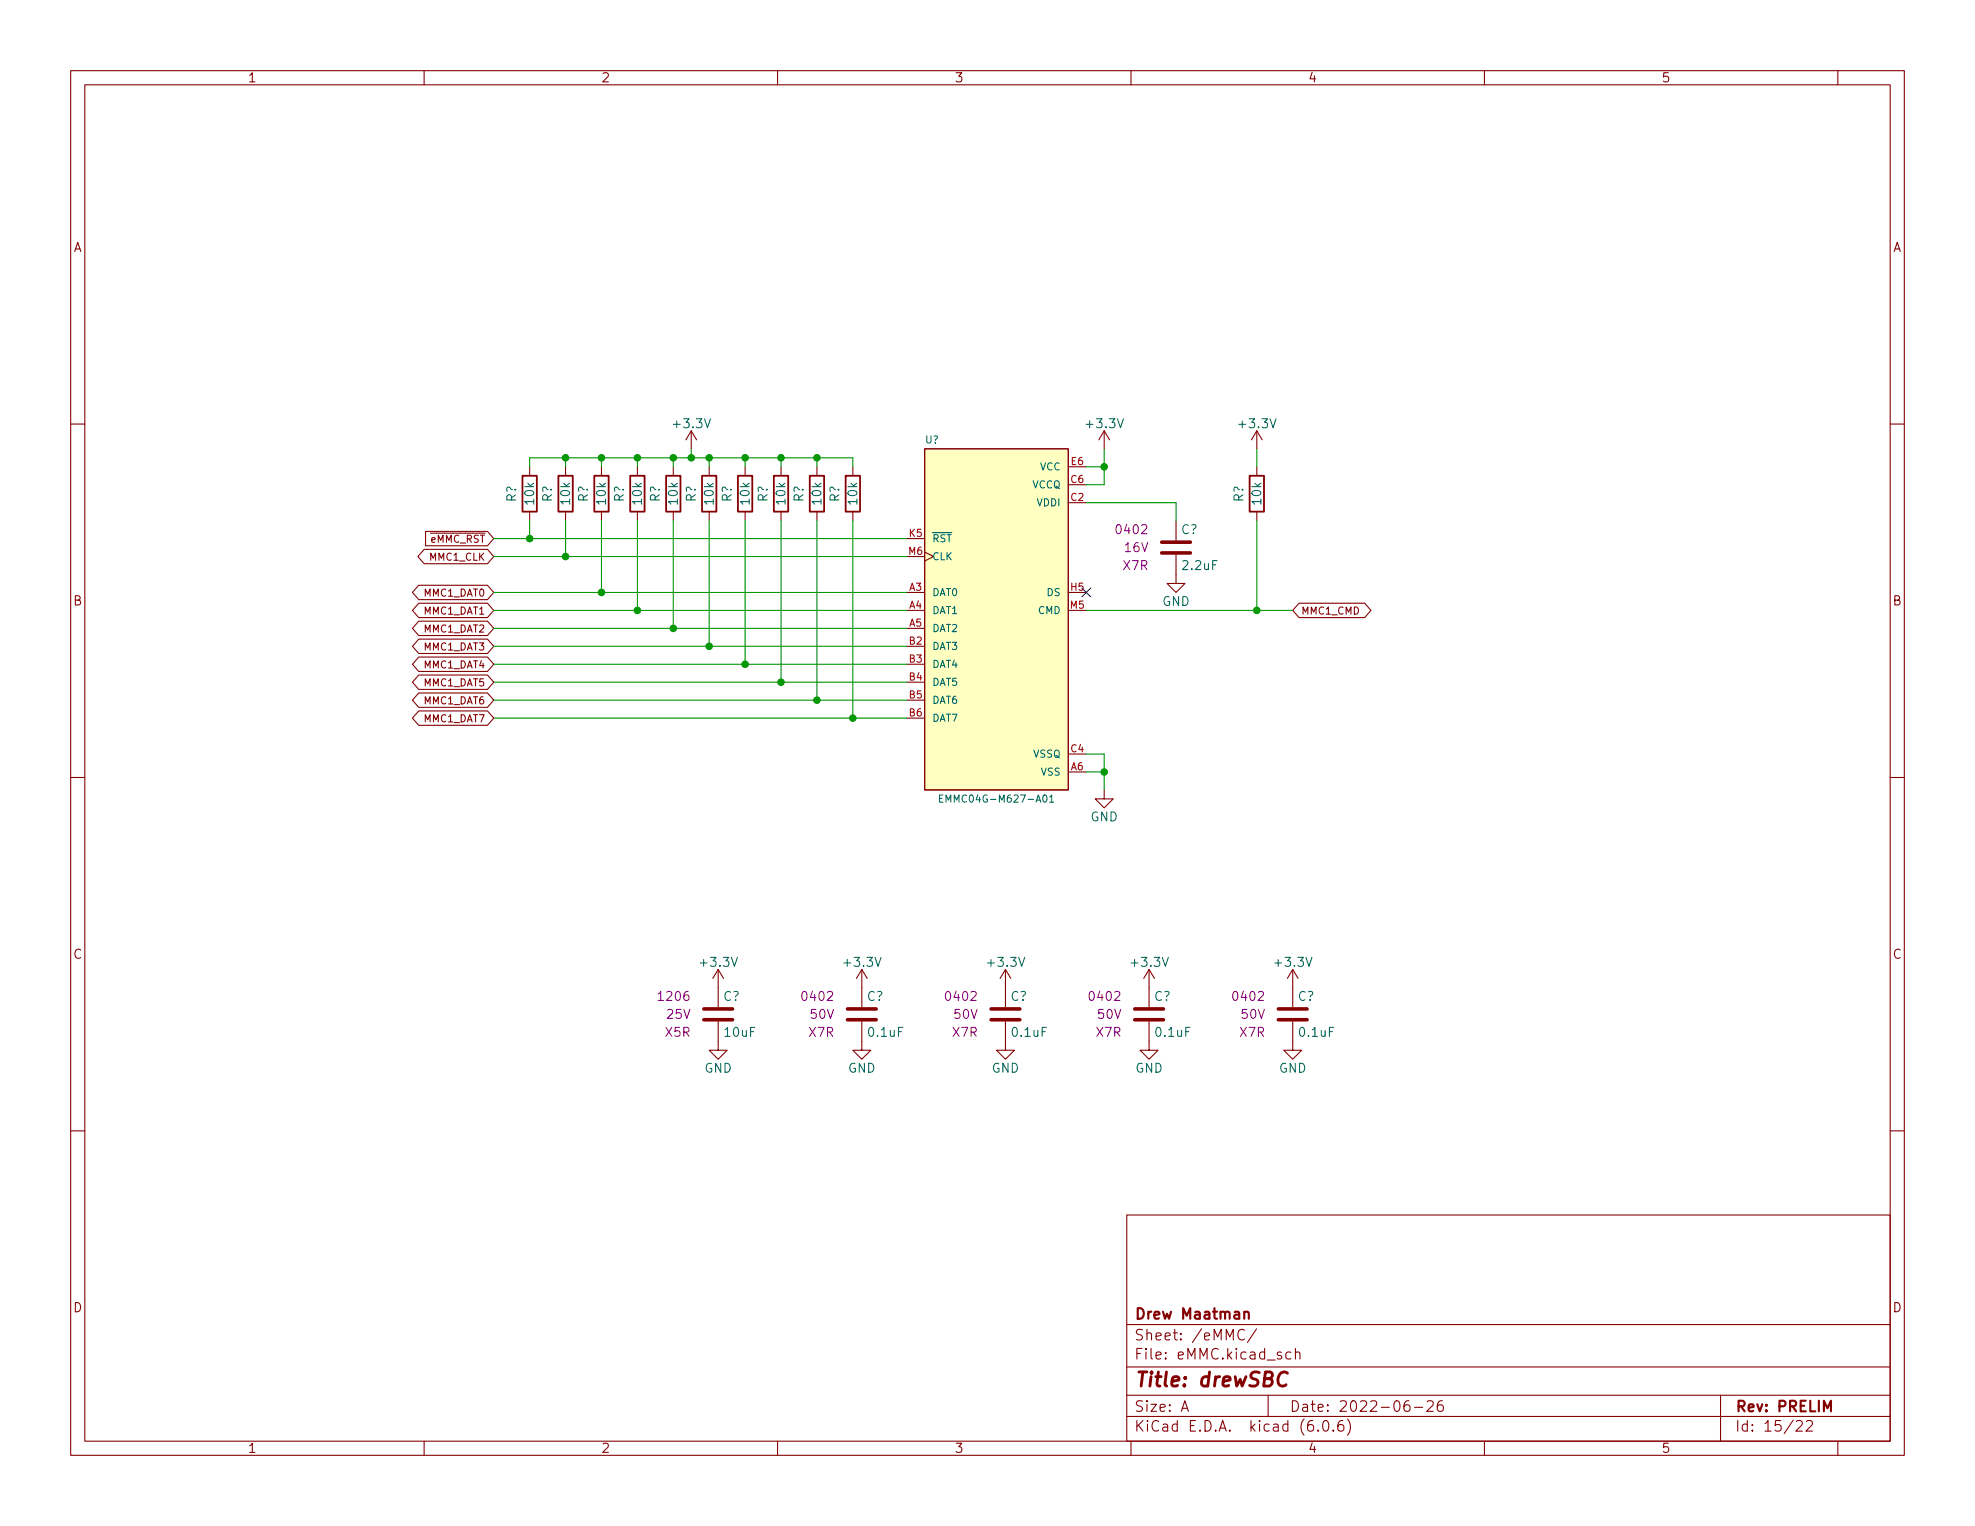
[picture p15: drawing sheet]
<svg xmlns="http://www.w3.org/2000/svg" width="279mm" height="216mm" viewBox="0 0 279 216" stroke-linecap="round" stroke-linejoin="round" font-family="sans-serif">
<defs><g id="words">
<text font-size="2.8" fill="#840000" x="160.4" y="196.2">Title: drewSBC</text>
<g font-size="2.1" fill="#840000">
<text x="160.4" y="189.7">Sheet: /eMMC/</text>
<text x="160.4" y="186.7">Drew Maatman</text>
<text x="160.4" y="192.4">File: eMMC.kicad_sch</text>
<text x="160.4" y="202.5">KiCad E.D.A. kicad (6.0.6)</text>
<text x="160.4" y="199.7">Size: A</text>
<text x="182.4" y="199.7">Date: 2022-06-26</text>
<text x="245.4" y="199.7">Rev: PRELIM</text>
<text x="245.4" y="202.5">Id: 15/22</text>
</g>
<g font-size="1.8" fill="#840000">
<text x="35" y="11.6">1</text>
<text x="85" y="11.6">2</text>
<text x="135" y="11.6">3</text>
<text x="185" y="11.6">4</text>
<text x="235" y="11.6">5</text>
<text x="10.3" y="35.6">A</text>
<text x="267.7" y="35.6">A</text>
<text x="10.3" y="85.7">B</text>
<text x="267.7" y="85.7">B</text>
<text x="10.3" y="135.6">C</text>
<text x="267.7" y="135.6">C</text>
<text x="10.3" y="185.7">D</text>
<text x="267.7" y="185.7">D</text>
<text x="35" y="205.6">1</text>
<text x="85" y="205.6">2</text>
<text x="135" y="205.6">3</text>
<text x="185" y="205.6">4</text>
<text x="235" y="205.6">5</text>
</g>
<g font-size="1.8" fill="#006464">
<text x="95.5" y="60.6">+3.3V</text>
<text x="153.9" y="60.6">+3.3V</text>
<text x="175.5" y="60.6">+3.3V</text>
<text x="73" y="71" transform="rotate(-90 73 71)">R?</text>
<text x="75.6" y="71.3" transform="rotate(-90 75.6 71.3)">10k</text>
<text x="78.1" y="71" transform="rotate(-90 78.1 71)">R?</text>
<text x="80.6" y="71.3" transform="rotate(-90 80.6 71.3)">10k</text>
<text x="83.2" y="71" transform="rotate(-90 83.2 71)">R?</text>
<text x="85.7" y="71.3" transform="rotate(-90 85.7 71.3)">10k</text>
<text x="88.3" y="71" transform="rotate(-90 88.3 71)">R?</text>
<text x="90.8" y="71.3" transform="rotate(-90 90.8 71.3)">10k</text>
<text x="93.3" y="71" transform="rotate(-90 93.3 71)">R?</text>
<text x="95.9" y="71.3" transform="rotate(-90 95.9 71.3)">10k</text>
<text x="98.4" y="71" transform="rotate(-90 98.4 71)">R?</text>
<text x="101" y="71.3" transform="rotate(-90 101 71.3)">10k</text>
<text x="103.5" y="71" transform="rotate(-90 103.5 71)">R?</text>
<text x="106" y="71.3" transform="rotate(-90 106 71.3)">10k</text>
<text x="108.6" y="71" transform="rotate(-90 108.6 71)">R?</text>
<text x="111.1" y="71.3" transform="rotate(-90 111.1 71.3)">10k</text>
<text x="113.7" y="71" transform="rotate(-90 113.7 71)">R?</text>
<text x="116.2" y="71.3" transform="rotate(-90 116.2 71.3)">10k</text>
<text x="118.7" y="71" transform="rotate(-90 118.7 71)">R?</text>
<text x="121.3" y="71.3" transform="rotate(-90 121.3 71.3)">10k</text>
<text x="175.9" y="71" transform="rotate(-90 175.9 71)">R?</text>
<text x="178.4" y="71.3" transform="rotate(-90 178.4 71.3)">10k</text>
<text x="167.1" y="75.6">C?</text>
<text x="167.4" y="80.6">2.2uF</text>
<text x="164.4" y="85.7">GND</text>
<text x="154.2" y="116.2">GND</text>
<text x="99.3" y="136.8">+3.3V</text>
<text x="119.6" y="136.8">+3.3V</text>
<text x="139.9" y="136.8">+3.3V</text>
<text x="160.2" y="136.8">+3.3V</text>
<text x="180.5" y="136.8">+3.3V</text>
<text x="102.3" y="141.6">C?</text>
<text x="122.6" y="141.6">C?</text>
<text x="143" y="141.6">C?</text>
<text x="163.3" y="141.6">C?</text>
<text x="183.6" y="141.6">C?</text>
<text x="102.6" y="146.7">10uF</text>
<text x="123" y="146.7">0.1uF</text>
<text x="143.3" y="146.7">0.1uF</text>
<text x="163.6" y="146.7">0.1uF</text>
<text x="183.9" y="146.7">0.1uF</text>
<text x="99.6" y="151.8">GND</text>
<text x="120" y="151.8">GND</text>
<text x="140.3" y="151.8">GND</text>
<text x="160.6" y="151.8">GND</text>
<text x="180.9" y="151.8">GND</text>
</g>
<g font-size="1.8" fill="#840084">
<text x="158.1" y="75.6">0402</text>
<text x="158.9" y="80.6">X7R</text>
<text x="159.2" y="78.1">16V</text>
<text x="93.3" y="141.6">1206</text>
<text x="113.6" y="141.6">0402</text>
<text x="134" y="141.6">0402</text>
<text x="154.3" y="141.6">0402</text>
<text x="174.6" y="141.6">0402</text>
<text x="94.1" y="146.7">X5R</text>
<text x="94.4" y="144.1">25V</text>
<text x="114.5" y="146.7">X7R</text>
<text x="114.7" y="144.1">50V</text>
<text x="134.8" y="146.7">X7R</text>
<text x="135" y="144.1">50V</text>
<text x="155.1" y="146.7">X7R</text>
<text x="155.3" y="144.1">50V</text>
<text x="175.4" y="146.7">X7R</text>
<text x="175.7" y="144.1">50V</text>
</g>
<g font-size="1.4" fill="#006464">
<text x="130.9" y="62.7">U?</text>
<text x="146" y="69.1">VCCQ</text>
<text x="146.7" y="71.6">VDDI</text>
<text x="147.1" y="66.5">VCC</text>
<text x="131.8" y="76.7">~{RST}</text>
<text x="131.8" y="79.2">CLK</text>
<text x="131.8" y="84.3">DAT0</text>
<text x="131.8" y="86.9">DAT1</text>
<text x="131.8" y="89.4">DAT2</text>
<text x="146.9" y="86.9">CMD</text>
<text x="148.1" y="84.3">DS</text>
<text x="131.8" y="91.9">DAT3</text>
<text x="131.8" y="94.5">DAT4</text>
<text x="131.8" y="97">DAT5</text>
<text x="131.8" y="99.6">DAT6</text>
<text x="131.8" y="102.1">DAT7</text>
<text x="146.2" y="107.2">VSSQ</text>
<text x="133.9" y="113.5">EMMC04G-M627-A01</text>
<text x="147.3" y="109.7">VSS</text>
</g>
<g font-size="1.4" fill="#a90000">
<text x="151.5" y="65.8">E6</text>
<text x="151.5" y="70.9">C2</text>
<text x="151.5" y="68.3">C6</text>
<text x="128.6" y="75.9">K5</text>
<text x="128.6" y="78.5">M6</text>
<text x="128.6" y="83.6">A3</text>
<text x="151.5" y="83.6">H5</text>
<text x="128.6" y="86.1">A4</text>
<text x="128.6" y="88.6">A5</text>
<text x="151.4" y="86.1">M5</text>
<text x="128.6" y="91.2">B2</text>
<text x="128.6" y="93.7">B3</text>
<text x="128.6" y="96.3">B4</text>
<text x="128.6" y="98.8">B5</text>
<text x="128.6" y="101.3">B6</text>
<text x="151.5" y="106.4">C4</text>
<text x="151.5" y="109">A6</text>
</g>
<g font-size="1.4" fill="#840000">
<text x="59.8" y="76.8">~{eMMC_RST}</text>
<text x="60.8" y="79.3">MMC1_CLK</text>
<text x="60.1" y="89.5">MMC1_DAT2</text>
<text x="60.1" y="86.9">MMC1_DAT1</text>
<text x="60.1" y="84.4">MMC1_DAT0</text>
<text x="184" y="86.9">MMC1_CMD</text>
<text x="60.1" y="94.6">MMC1_DAT4</text>
<text x="60.1" y="92">MMC1_DAT3</text>
<text x="60.1" y="97.1">MMC1_DAT5</text>
<text x="60.1" y="99.6">MMC1_DAT6</text>
<text x="60.1" y="102.2">MMC1_DAT7</text>
</g>
</g></defs>
<g fill="none" stroke="#840000" stroke-width=".15">
<path d="M10 10h259.4v195.9h-259.4zM12 12h255.4v191.9h-255.4zM60 10v2M110 10v2M160 10v2M210 10v2M260 10v2M10 60h2M267.4 60h2M60 77.7h9l.8 1-.8 1.1h-9l-.9-1.1zM60.2 75.2h8.8l.8 1-.8 1h-8.8zM74.9 66v1.3"/>
<path d="M74.9 72.4v1.3M80 66v1.3M80 72.4v1.3M85.1 66v1.3M85.1 72.4v1.3M90.2 66v1.3M90.2 72.4v1.3M95.2 66v1.3M95.2 72.4v1.3M97.8 61l-.8 1.2M97.8 61v2.5M97.8 61l.8 1.2"/>
<path d="M100.3 66v1.3M100.3 72.4v1.3M105.4 66v1.3M105.4 72.4v1.3M110.5 66v1.3M110.5 72.4v1.3M115.6 66v1.3M115.6 72.4v1.3M120.6 66v1.3M120.6 72.4v1.3M128.3 76.2h2.5M128.3 78.7h2.5"/>
<path d="M130.8 63.5h20.3v48.3h-20.3zM130.8 78.1l1.3 .6-1.3 .7M151.1 71.1h2.6M151.1 68.6h2.6M151.1 66h2.6M156.2 61l-.8 1.2M156.2 61v2.5M156.2 61l.8 1.2M166.4 78.5v4.1h1.2l-1.2 1.2-1.3-1.2h1.3M166.4 73.7v2.8M177.8 61v2.5M177.8 66v1.3"/>
<path d="M177.8 72.4v1.3M177.8 61l-.8 1.2M177.8 61l.8 1.2M59.2 95.5h9.8l.8 1-.8 1h-9.8l-.9-1zM59.2 87.9h9.8l.8 1-.8 1h-9.8l-.9-1zM59.2 93h9.8l.8 1-.8 1h-9.8l-.9-1zM59.2 90.4h9.8l.8 1-.8 1.1h-9.8l-.9-1.1zM59.2 85.3h9.8l.8 1.1-.8 1h-9.8l-.9-1zM59.2 82.8h9.8l.8 1-.8 1h-9.8l-.9-1zM59.2 98h9.8l.8 1.1-.8 1h-9.8l-.9-1zM128.3 83.8h2.5M128.3 86.4h2.5"/>
<path d="M128.3 88.9h2.5M128.3 91.4h2.5M128.3 94h2.5M128.3 96.5h2.5M128.3 99.1h2.5M151.1 83.8h2.6M151.1 86.4h2.6M183.8 85.3h9.3l.8 1.1-.8 1h-9.3l-.9-1zM10 110h2M59.2 100.6h9.8l.8 1-.8 1h-9.8l-.9-1zM128.3 101.6h2.5M151.1 109.2h2.6"/>
<path d="M151.1 106.7h2.6M156.2 111.8v1.2h1.3l-1.3 1.3-1.3-1.3h1.3M267.4 110h2M101.6 137.2v5.3M101.6 137.2l-.8 1.2M101.6 137.2l.8 1.2M121.9 137.2l-.7 1.2M121.9 137.2v5.3M121.9 137.2l.8 1.2M142.2 137.2v5.3M142.2 137.2l-.7 1.2M142.2 137.2l.8 1.2"/>
<path d="M162.6 137.2v5.3M162.6 137.2l-.8 1.2M162.6 137.2l.7 1.2M182.9 137.2l-.8 1.2M182.9 137.2v5.3M182.9 137.2l.7 1.2M10 160h2M101.6 144.5v4.1h1.3l-1.3 1.3-1.3-1.3h1.3M121.9 144.5v4.1h1.3l-1.3 1.3-1.3-1.3h1.3M142.2 144.5v4.1h1.3l-1.3 1.3-1.2-1.3h1.2M162.6 144.5v4.1h1.2l-1.2 1.3-1.3-1.3h1.3M182.9 144.5v4.1h1.2l-1.2 1.3-1.3-1.3h1.3"/>
<path d="M267.4 160h2M159.4 171.9h108v32h-108zM159.4 197.4h108M159.4 193.4h108M159.4 187.4h108M167.1 199.7l.5-1.5 .5 1.5M167.3 199.2h.7M176 188.2a.6 .6 0 0 0-.7 0 .6 .6 0 0 0-.2 .7 .56 .56 0 0 0 .3 .6 .56 .56 0 0 0 .6-.1M177.8 188l-1.3 1.9M179.4 197.4v3M182.6 191.4l-.4-.1-.3 .3v.4l.1 .2 .2 .1 .4-.1M183.3 191.4a.37 .37 0 0 1 .6 .1v.8"/>
<path d="M183.3 190.8v1.5M199.3 198.2a.59 .59 0 0 0-.7 .6v.6l.2 .2 .4 .1 .2-.2 .1-.5-.2-.2-.4-.1-.3 .3M200.1 199.1h1.2M201.9 198.3l.2-.1h.5a.41 .41 0 0 1 .1 .6l-.9 .9h1M204 198.2a.59 .59 0 0 0-.7 .6v.6l.2 .2 .4 .1 .2-.2 .1-.5-.2-.2-.4-.1-.3 .3M243.4 197.4v6.5M60 203.9v2M110 203.9v2M159.4 200.4h108M160 203.9v2M186.5 202.3v.1v.1l-.1-.1 .1-.1v.2M187.3 201a.36 .36 0 0 1 .6 .3 .77 .77 0 0 1-.4 1.2 1 1 0 0 1-.2-1.5z"/>
<path d="M188.6 202.3l.1 .1-.1 .1-.1-.1 .1-.1v.2M190 201a.59 .59 0 0 0-.7 .6v.6l.1 .2 .4 .1 .2-.2 .1-.5-.1-.2-.5-.1-.2 .3M190.6 200.8a1.72 1.72 0 0 1 0 2.2M210 203.9v2M254.1 201.1l.2-.1h.5a.41 .41 0 0 1 .1 .6l-.9 .9h1M255.5 201.1l.3-.1h.5a.41 .41 0 0 1 0 .6l-.8 .9h.9M260 203.9v2"/>
</g>
<path d="M176 185.7a.37 .37 0 0 1 .7 .1v.8M176 185.6v1M258 199.7v-1.5l.5 1 .5-1v1.5" fill="none" stroke="#840000" stroke-width=".3"/>
<path d="M182.1 194.3a.8 .8 0 0 0-.8-.1 .8 .8 0 0 0-.5 .8 .76 .76 0 0 0 .1 .9 .76 .76 0 0 0 .9 .1l.1-.1" fill="none" stroke="#840000" stroke-width=".4"/>
<path d="M73.9 67.3h2v5.1h-2zM79 67.3h2v5.1h-2zM84.1 67.3h2v5.1h-2zM89.2 67.3h2v5.1h-2zM94.2 67.3h2.1v5.1h-2.1zM99.3 67.3h2v5.1h-2zM104.4 67.3h2v5.1h-2zM109.5 67.3h2v5.1h-2zM114.6 67.3h2v5.1h-2zM119.6 67.3h2.1v5.1h-2.1zM176.8 67.3h2v5.1h-2z" fill="none" stroke="#840000" stroke-width=".25"/>
<path d="M164.3 78.2h4.1M164.3 76.7h4.1M99.6 144.3h4M99.6 142.7h4M119.9 144.3h4.1M119.9 142.7h4.1M140.2 144.3h4.1M140.2 142.7h4.1M160.5 144.3h4.1M160.5 142.7h4.1M180.8 144.3h4.1M180.8 142.7h4.1" fill="none" stroke="#840000" stroke-width=".51"/>
<path d="M130.8 63.5h20.3v48.3h-20.3z" fill="#ffffc2" stroke="#ffffc2" stroke-width=".14"/>
<path d="M132.9 113h.4M133.4 112.5h-.5v1h.5M148.5 112.8l.3-.3v1M148.5 113.5h.6" fill="none" stroke="#006464" stroke-width=".15"/>
<g fill="none" stroke="#009600" stroke-width=".15">
<path d="M69.8 78.7h58.5M69.8 76.2h58.5M74.9 66v-1.2h45.7v1.2M74.9 73.7v2.5M80 64.8v1.2M80 73.7v5M85.1 64.8v1.2M85.1 73.7v10.1M90.2 64.8v1.2M90.2 73.7v12.7M95.2 64.8v1.2M95.2 73.7v15.2"/>
<path d="M97.8 63.5v1.3M100.3 64.8v1.2M100.3 73.7v17.7M105.4 64.8v1.2M105.4 73.7v20.3M110.5 64.8v1.2M110.5 73.7v22.8M115.6 64.8v1.2M115.6 73.7v25.4M120.6 73.7v27.9M153.7 71.1h12.7v2.6M153.7 66h2.5"/>
<path d="M156.2 63.5v5.1h-2.5M177.8 63.5v2.5M177.8 73.7v12.7M69.8 94h58.5M69.8 96.5h58.5M69.8 91.4h58.5M69.8 83.8h58.5M69.8 86.4h58.5M69.8 88.9h58.5M69.8 99.1h58.5M153.7 86.4h29.2M69.8 101.6h58.5"/>
<path d="M153.7 106.7h2.5v5.1M153.7 109.2h2.5"/>
</g>
<path d="M153.1 83.2l1.2 1.2M154.3 83.2l-1.2 1.2" fill="none" stroke="#000084" stroke-width=".15"/>
<g fill="#009600" stroke="#009600" stroke-width=".15">
<circle cx="100.3" cy="91.4" r=".46"/>
<circle cx="95.2" cy="88.9" r=".46"/>
<circle cx="110.5" cy="64.8" r=".46"/>
<circle cx="105.4" cy="64.8" r=".46"/>
<circle cx="105.4" cy="94" r=".46"/>
<circle cx="115.6" cy="64.8" r=".46"/>
<circle cx="115.6" cy="99.1" r=".46"/>
<circle cx="110.5" cy="96.5" r=".46"/>
<circle cx="120.6" cy="101.6" r=".46"/>
<circle cx="100.3" cy="64.8" r=".46"/>
<circle cx="97.8" cy="64.8" r=".46"/>
<circle cx="85.1" cy="64.8" r=".46"/>
<circle cx="80" cy="64.8" r=".46"/>
<circle cx="80" cy="78.7" r=".46"/>
<circle cx="85.1" cy="83.8" r=".46"/>
<circle cx="90.2" cy="86.4" r=".46"/>
<circle cx="90.2" cy="64.8" r=".46"/>
<circle cx="74.9" cy="76.2" r=".46"/>
<circle cx="95.2" cy="64.8" r=".46"/>
<circle cx="177.8" cy="86.4" r=".46"/>
<circle cx="156.2" cy="66" r=".46"/>
<circle cx="156.2" cy="109.2" r=".46"/>
</g>
<use href="#words"/>
</svg>
